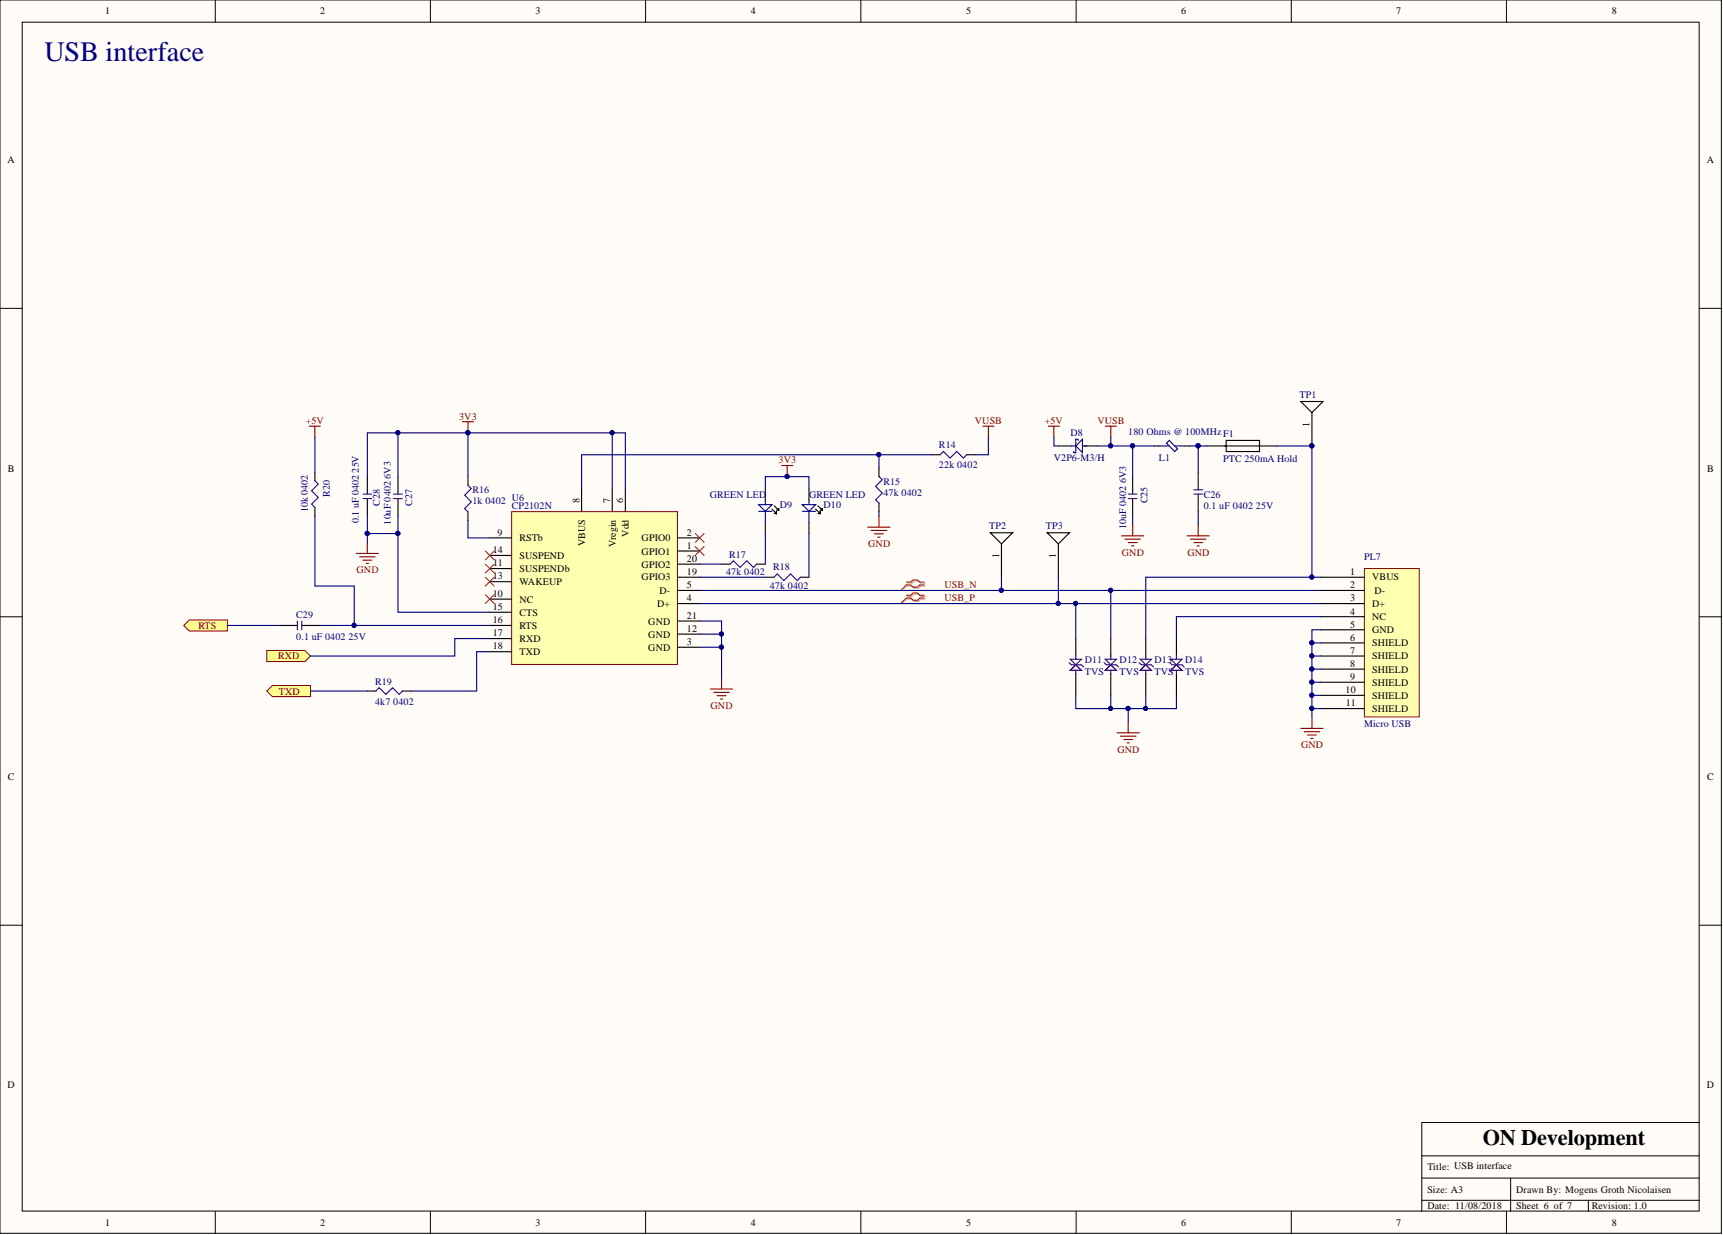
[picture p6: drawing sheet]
<svg xmlns="http://www.w3.org/2000/svg" width="393mm" height="282mm" viewBox="0 0 393 282" stroke-linecap="round" stroke-linejoin="round" font-family="sans-serif">
<defs><g id="words">
<text font-size="6.4" fill="#000080" x="10.1" y="13.9">USB interface</text>
<text font-size="5.1" x="338.5" y="261.4">ON Development</text>
<g font-size="2.3">
<text x="24" y="3.3">1</text>
<text x="73.1" y="3.3">2</text>
<text x="122.2" y="3.3">3</text>
<text x="171.4" y="3.3">4</text>
<text x="220.5" y="3.3">5</text>
<text x="269.6" y="3.3">6</text>
<text x="318.8" y="3.3">7</text>
<text x="367.9" y="3.3">8</text>
<text x="1.7" y="37.2">A</text>
<text x="389.7" y="37.2">A</text>
<text x="299" y="97.4" transform="rotate(-90 299 97.4)">1</text>
<text x="1.8" y="107.6">B</text>
<text x="389.8" y="107.6">B</text>
<text x="132.3" y="114.7" transform="rotate(-90 132.3 114.7)">8</text>
<text x="139.3" y="114.7" transform="rotate(-90 139.3 114.7)">7</text>
<text x="142.3" y="114.7" transform="rotate(-90 142.3 114.7)">6</text>
<text x="113.6" y="122.3">9</text>
<text x="118.6" y="123.5">RSTb</text>
<text x="133.6" y="124.6" transform="rotate(-90 133.6 124.6)">VBUS</text>
<text x="140.6" y="124.8" transform="rotate(-90 140.6 124.8)">Vregin</text>
<text x="143.5" y="122.5" transform="rotate(-90 143.5 122.5)">Vdd</text>
<text x="146.5" y="123.5">GPIO0</text>
<text x="156.8" y="125.3">1</text>
<text x="156.8" y="122.3">2</text>
<text x="112.5" y="126.2">14</text>
<text x="112.6" y="129.3">11</text>
<text x="118.6" y="130.5">SUSPENDb</text>
<text x="118.6" y="127.5">SUSPEND</text>
<text x="146.5" y="126.6">GPIO1</text>
<text x="146.5" y="129.5">GPIO2</text>
<text x="156.8" y="131.2">19</text>
<text x="156.8" y="128.3">20</text>
<text x="228.1" y="127.3" transform="rotate(-90 228.1 127.3)">1</text>
<text x="241.1" y="127.3" transform="rotate(-90 241.1 127.3)">1</text>
<text x="308.3" y="131.2">1</text>
<text x="112.5" y="136.3">10</text>
<text x="112.5" y="132.2">13</text>
<text x="118.6" y="137.6">NC</text>
<text x="118.6" y="133.5">WAKEUP</text>
<text x="146.5" y="132.5">GPIO3</text>
<text x="150.5" y="135.5">D-</text>
<text x="156.8" y="137.2">4</text>
<text x="156.8" y="134.3">5</text>
<text x="308.3" y="134.3">2</text>
<text x="308.3" y="137.2">3</text>
<text x="313.3" y="132.5">VBUS</text>
<text x="313.8" y="135.5">D-</text>
<text x="112.5" y="139.3">15</text>
<text x="112.5" y="142.2">16</text>
<text x="118.6" y="140.5">CTS</text>
<text x="118.6" y="143.5">RTS</text>
<text x="148" y="142.6">GND</text>
<text x="150" y="138.5">D+</text>
<text x="156.8" y="141.3">21</text>
<text x="308.3" y="140.3">4</text>
<text x="308.3" y="143.2">5</text>
<text x="313.3" y="138.5">D+</text>
<text x="313.3" y="141.5">NC</text>
<text x="112.5" y="145.3">17</text>
<text x="112.5" y="148.2">18</text>
<text x="118.6" y="146.5">RXD</text>
<text x="118.6" y="149.5">TXD</text>
<text x="148" y="148.5">GND</text>
<text x="148" y="145.5">GND</text>
<text x="156.8" y="147.2">3</text>
<text x="156.8" y="144.2">12</text>
<text x="308.3" y="146.3">6</text>
<text x="308.3" y="149.2">7</text>
<text x="313.3" y="144.5">GND</text>
<text x="313.3" y="147.5">SHIELD</text>
<text x="308.3" y="152.3">8</text>
<text x="308.3" y="155.2">9</text>
<text x="313.3" y="150.5">SHIELD</text>
<text x="313.3" y="153.5">SHIELD</text>
<text x="307.2" y="158.2">10</text>
<text x="307.3" y="161.2">11</text>
<text x="313.3" y="156.5">SHIELD</text>
<text x="313.3" y="159.5">SHIELD</text>
<text x="313.3" y="162.5">SHIELD</text>
<text x="1.8" y="178">C</text>
<text x="389.8" y="178">C</text>
<text x="1.7" y="248.4">D</text>
<text x="389.7" y="248.4">D</text>
<text x="325.9" y="267.1">Title: USB interface</text>
<text x="325.9" y="272.2">Size: A3</text>
<text x="325.9" y="276">Date: 11/08/2018</text>
<text x="346.1" y="276">Sheet 6 of 7</text>
<text x="346.1" y="272.2">Drawn By: Mogens Groth Nicolaisen</text>
<text x="363.4" y="276">Revision: 1.0</text>
<text x="24" y="279.8">1</text>
<text x="73.1" y="279.8">2</text>
<text x="122.2" y="279.8">3</text>
<text x="171.4" y="279.8">4</text>
<text x="220.5" y="279.8">5</text>
<text x="269.6" y="279.8">6</text>
<text x="318.8" y="279.8">7</text>
<text x="367.9" y="279.8">8</text>
</g>
<g font-size="2.3" fill="#800000">
<text x="104.8" y="95.8">3V3</text>
<text x="69.8" y="96.8">+5V</text>
<text x="222.6" y="96.8">VUSB</text>
<text x="238.5" y="96.8">+5V</text>
<text x="250.5" y="96.8">VUSB</text>
<text x="177.8" y="105.8">3V3</text>
<text x="198.2" y="124.9">GND</text>
<text x="81.4" y="130.9">GND</text>
<text x="256.1" y="126.9">GND</text>
<text x="271.1" y="126.9">GND</text>
<text x="215.6" y="134.3">USB_N</text>
<text x="215.6" y="137.2">USB_P</text>
<text x="45.3" y="143.5">RTS</text>
<text x="63.5" y="150.5">RXD</text>
<text x="63.6" y="158.5">TXD</text>
<text x="162.2" y="161.8">GND</text>
<text x="255.1" y="171.8">GND</text>
<text x="297" y="170.8">GND</text>
</g>
<g font-size="2.3" fill="#000080">
<text x="296.7" y="90.9">TP1</text>
<text x="244.4" y="99.5">D8</text>
<text x="257.6" y="99.3">180 Ohms @ 100MHz F1</text>
<text x="81.9" y="107.9" transform="rotate(-90 81.9 107.9)">25V</text>
<text x="214.4" y="102.3">R14</text>
<text x="214.4" y="106.9">22k 0402</text>
<text x="240.6" y="105.3">V2P6-M3/H</text>
<text x="264.6" y="105.3">L1</text>
<text x="279.3" y="105.3">PTC 250mA Hold</text>
<text x="75.3" y="113.4" transform="rotate(-90 75.3 113.4)">R20</text>
<text x="89.3" y="109.3" transform="rotate(-90 89.3 109.3)">6V3</text>
<text x="107.9" y="112.5">R16</text>
<text x="162" y="113.6">GREEN LED</text>
<text x="184.7" y="113.6">GREEN LED</text>
<text x="201.7" y="110.6">R15</text>
<text x="201.7" y="113.1">47k 0402</text>
<text x="257.1" y="110.3" transform="rotate(-90 257.1 110.3)">6V3</text>
<text x="274.8" y="113.5">C26</text>
<text x="70.2" y="116.9" transform="rotate(-90 70.2 116.9)">10k 0402</text>
<text x="81.9" y="119.5" transform="rotate(-90 81.9 119.5)">0.1 uF 0402</text>
<text x="86.7" y="115.4" transform="rotate(-90 86.7 115.4)">C28</text>
<text x="89.3" y="119.7" transform="rotate(-90 89.3 119.7)">10uF 0402</text>
<text x="94.1" y="115.4" transform="rotate(-90 94.1 115.4)">C27</text>
<text x="107.9" y="115.1">1k 0402</text>
<text x="116.8" y="114.3">U6</text>
<text x="116.8" y="116.3">CP2102N</text>
<text x="178" y="115.9">D9</text>
<text x="188" y="115.9">D10</text>
<text x="261.9" y="114.9" transform="rotate(-90 261.9 114.9)">C25</text>
<text x="274.8" y="116.1">0.1 uF 0402</text>
<text x="286.7" y="116.1">25V</text>
<text x="225.9" y="120.8">TP2</text>
<text x="238.8" y="120.8">TP3</text>
<text x="257.1" y="120.7" transform="rotate(-90 257.1 120.7)">10uF 0402</text>
<text x="165.8" y="131.2">47k 0402</text>
<text x="166.4" y="127.2">R17</text>
<text x="176.5" y="130.2">R18</text>
<text x="311.4" y="127.9">PL7</text>
<text x="175.7" y="134.4">47k 0402</text>
<text x="67.6" y="141">C29</text>
<text x="67.6" y="146">0.1 uF 0402</text>
<text x="79.6" y="146">25V</text>
<text x="247.7" y="151.4">D11</text>
<text x="247.7" y="154">TVS</text>
<text x="255.6" y="151.4">D12</text>
<text x="255.6" y="154">TVS</text>
<text x="263.6" y="151.4">D13</text>
<text x="263.6" y="154">TVS</text>
<text x="270.6" y="151.4">D14</text>
<text x="270.6" y="154">TVS</text>
<text x="85.6" y="156.2">R19</text>
<text x="85.6" y="160.8">4k7</text>
<text x="89.8" y="160.8">0402</text>
<text x="311.4" y="166">Micro USB</text>
</g>
</g></defs>
<g fill="#fffcf8" stroke="#000" stroke-width=".23">
<path d="M0 0h393v281.5h-393z"/>
<path d="M5.1 5.1h382.8v271.3h-382.8z"/>
</g>
<g fill="none" stroke="#000" stroke-width=".23">
<path d="M49.1 0v5.1M98.3 0v5.1M147.4 0v5.1M196.5 0v5.1M245.7 0v5.1M294.8 0v5.1M343.9 0v5.1M0 70.4h5.1M388 70.4h5M0 140.8h5.1M388 140.8h5M0 211.2h5.1"/>
<path d="M388 211.2h5M388 256.2h-63.4v7.6M49.1 276.5v5.1M98.3 276.5v5.1M147.4 276.5v5.1M196.5 276.5v5.1M245.7 276.5v5.1M294.8 276.5v5.1M324.6 268.9h63.4M324.6 273.9h63.4M343.9 276.5v5.1M344.9 268.9v7.6"/>
<path d="M362.6 273.9v2.6M388 263.8h-63.4v12.7"/>
</g>
<g fill="none" stroke="#800000" stroke-width=".25">
<path d="M105.6 96.3h2.5M106.8 96.3v2.5M224.4 97.3h2.5M225.6 97.3v2.5M239.3 97.3h2.6M240.6 97.3v2.5M252.3 97.3h2.5M253.6 97.3v2.5M178.4 106.3h2.6M179.7 106.3v2.5M200.7 117.8v2.5M81.3 126.3h5.1"/>
<path d="M82.1 127.1h3.5M82.8 127.8h2.1M83.6 128.6h.5M83.9 123.8v2.5M198.1 120.3h5.1M198.9 121.1h3.5M199.6 121.8h2.1M200.4 122.6h.5M162.2 157.3h5.1M163 158h3.5M163.7 158.8h2M164.5 159.5h.5"/>
<path d="M164.7 154.7v2.6M255 167.3h5.1M255.8 168h3.5M256.5 168.8h2.1M257.3 169.5h.5M257.6 164.7v2.6M297 166.2h5M297.7 167h3.6M298.5 167.8h2M299.3 168.5h.5M299.5 163.7v2.5"/>
</g>
<g fill="#000080" stroke="#000080" stroke-width=".23">
<circle cx="179.7" cy="108.7" r=".47"/>
<circle cx="106.8" cy="98.8" r=".47"/>
</g>
<g fill="#ffff80" stroke="#800000" stroke-width=".23">
<path d="M60.9 148.5h8.7l1.3 1.2-1.3 1.3h-8.7z" fill-rule="evenodd"/>
<path d="M62.2 156.5h8.7v2.5h-8.7l-1.3-1.3z" fill-rule="evenodd"/>
</g>
<path d="M258.6 108.8v4M258.6 113.8v4" fill="none" stroke="#000" stroke-width=".25"/>
<path d="M257.6 113.8h2M257.6 112.8h2" fill="none" stroke="#30007b" stroke-width=".25"/>
<path d="M311.5 129.8h12.5v33.8h-12.5z" fill="#ffffb0" stroke="#800000" stroke-width=".23"/>
<path d="M301.5 131.7h10M301.5 134.8h10M301.5 137.8h10M301.5 140.7h10M301.5 143.7h10M301.5 146.7h10M301.5 149.7h10M301.5 152.7h10M301.5 155.7h10M301.5 158.7h10M301.5 161.7h10" fill="none" stroke="#000" stroke-width=".25"/>
<path d="M116.8 116.8h37.9v34.9h-37.9z" fill="#ffffb0" stroke="#800000" stroke-width=".23"/>
<g fill="none" stroke="#000" stroke-width=".25">
<path d="M83.9 108.8v4M83.9 113.8v4M90.9 108.8v4M90.9 113.8v4M106.8 108.8v2M106.8 116.8v2M132.8 111.8v5M139.8 111.8v5M142.8 111.8v5M174.7 111.6v2.6M174.7 119.2v2.6M176.2 116.2l1.1 1v-.5v.5h-.6"/>
<path d="M176.7 115.4l1.1 1v-.5v.5h-.5M184.7 111.6v2.6M184.7 119.2v2.6M186.2 116.2l1 1v-.5v.5h-.5M186.7 115.4l1 1v-.5v.5h-.5M200.7 106.8v2M200.7 114.8v2M212.7 103.8h2M220.6 103.8h2M241.6 101.8h3M247.6 101.8h3M263.6 101.8h1"/>
<path d="M270.5 101.8h1.1M273.5 107.8v4M273.5 112.8v4M275.5 101.8h4.4v-1.3h7.6v2.6h-7.6v-1.3h11.6M111.8 122.8h5M111.8 136.7h5M111.8 129.8h5M111.8 132.8h5M111.8 126.8h5M111.8 139.7h5M154.7 125.8h5M154.7 122.8h5"/>
<path d="M154.7 137.8h5M154.7 134.8h5M154.7 131.7h5M154.7 128.8h5M111.8 142.8h5M111.8 145.7h5M111.8 148.7h5M154.7 147.7h5M154.7 144.7h5M154.7 141.7h5M245.6 145.7v4M245.6 153.7v5"/>
<path d="M253.6 145.7v4M253.6 153.7v5M261.6 145.7v4M261.6 153.7v5M268.6 145.7v4M268.6 153.7v5"/>
</g>
<g fill="none" stroke="#0c0087" stroke-width=".25">
<path d="M173.2 115.2h3l-1.5 1.5zM173.2 116.7h3M174.7 114.2v1M174.7 116.7v2.5M183.2 115.2h3l-1.5 1.5zM183.2 116.7h3M184.7 114.2v1M184.7 116.7v2.5M244.6 101.8h1M246.1 100.5v-.2h-.5v3h-.5v-.2M247.1 100.3v3l-1.5-1.5zM247.1 101.8h1"/>
<path d="M264.6 101.8h2.3M268.2 101.8h2.3"/>
</g>
<g fill="none" stroke="#30007b" stroke-width=".25">
<path d="M82.9 113.8h1.9M82.9 112.8h1.9M89.8 113.8h2M89.8 112.8h2M106.8 110.8l.8 .7-1.5 1.5 1.5 1.5-1.5 1.6 .7 .7M200.7 108.8l.7 .7-1.5 1.5 1.5 1.5-1.5 1.6 .8 .7M214.7 103.8l.7-.8 1.5 1.6 1.5-1.6 1.5 1.6 .7-.8M272.5 112.8h2.1M272.5 111.8h2.1M244.1 151.2l.5 .5h2.3l.5 .5M245.6 151.7l1.3 1.3h-2.6zM245.6 149.6v.9h1.3l-1.3 1.2-1.3-1.2h1.3"/>
<path d="M245.6 153h1.3l-1.3-1.3-1.3 1.3h1.3v.8M252.1 151.2l.5 .5h2.2l.6 .5M253.6 151.7l1.2 1.3h-2.5zM253.6 149.6v.9h1.2l-1.2 1.2-1.3-1.2h1.3M253.6 153h1.2l-1.2-1.3-1.3 1.3h1.3v.8M260 151.2l.6 .5h2.2l.5 .5M261.6 151.7l1.2 1.3h-2.5zM261.6 149.6v.9h1.2l-1.2 1.2-1.3-1.2h1.3M261.6 153h1.2l-1.2-1.3-1.3 1.3h1.3v.8M267 151.2l.6 .5h2.2l.5 .5M268.6 151.7l1.2 1.3h-2.5zM268.6 149.6v.9h1.2l-1.2 1.2-1.3-1.2h1.3"/>
<path d="M268.6 153h1.2l-1.2-1.3-1.3 1.3h1.3v.8"/>
</g>
<path d="M266.9 100.5l1.9 1.9-.6 .7-1.9-1.9z" fill="none" stroke="#040486" stroke-width=".25"/>
<g fill="none" stroke="#f00" stroke-width=".23">
<path d="M110.8 135.7l2 2.1M110.8 131.7l2 2.1M110.8 128.8l2 2M110.8 125.8l2 2M112.8 135.7l-2 2.1M112.8 131.7l-2 2.1M112.8 128.8l-2 2M112.8 125.8l-2 2M158.7 124.7l2 2.1M158.7 121.8l2 2M160.7 124.7l-2 2.1M160.7 121.8l-2 2"/>
<path d="M206.9 133.5l-1.2 1.3M206.9 136.5l-1.2 1.3"/>
</g>
<path d="M258.6 119.8v2.5M273.5 119.8v2.5M256 122.3h5.1M256.8 123.1h3.6M257.6 123.8h2M258.3 124.6h.5M271 122.3h5.1M271.8 123.1h3.5M272.5 123.8h2.1M273.3 124.6h.5" fill="none" stroke="#800000" stroke-width=".25"/>
<path d="M207.2 133.1h1l.5-.5h1l.5 .5h1M207.2 133.7h1l.5 .6h1l.5-.6h1M207.2 136.1h1l.5-.5h1l.5 .5h1M207.2 136.7h1l.5 .5h1l.5-.5h1" fill="none" stroke="#d0a19e" stroke-width=".25"/>
<path d="M207.2 133.7l-1.5 1.1M207.2 136.7l-1.5 1.1" fill="none" stroke="#d0a19e" stroke-width=".23"/>
<path d="M206.9 132.9h1l.5-.5h1.1l.5 .5h1M206.9 133.5h1l.5 .5h1.1l.5-.5h1M206.9 135.9h1l.5-.6h1.1l.5 .6h1M206.9 136.5h1l.5 .5h1.1l.5-.5h1" fill="none" stroke="#f00" stroke-width=".25"/>
<path d="M43.2 141.5h8.7v2.5h-8.7l-1.3-1.2z" fill-rule="evenodd" fill="#ffff80" stroke="#800000" stroke-width=".23"/>
<g fill="none" stroke="#000" stroke-width=".25">
<path d="M297 91.6h5l-2.5 2.6zM299.5 94.2v7.6M71.9 107.8v2M71.9 115.8v2M164.7 128.8h2M172.7 128.8h2M174.7 131.7h2M182.7 131.7h2M226.1 121.6h5.1l-2.6 2.5zM228.6 124.1v7.6M239.1 121.6h5l-2.5 2.5zM241.6 124.1v7.6"/>
<path d="M63.9 142.8h4M68.9 142.8h4M83.9 157.7h2M91.8 157.7h2.1"/>
</g>
<path d="M71.9 109.8l.8 .7-1.6 1.5 1.6 1.5-1.6 1.6 .8 .7M166.7 128.8l.7-.8 1.6 1.5 1.5-1.5 1.5 1.5 .7-.7M176.7 131.7l.7-.7 1.6 1.5 1.5-1.5 1.5 1.5 .7-.8M67.9 141.7v2M68.9 141.7v2M85.9 157.7l.7-.7 1.5 1.5 1.5-1.5 1.5 1.5 .7-.8" fill="none" stroke="#30007b" stroke-width=".25"/>
<g fill="#000080" stroke="#000080" stroke-width=".23">
<circle cx="299.5" cy="101.7" r=".47"/>
<circle cx="258.5" cy="101.7" r=".47"/>
<circle cx="200.6" cy="103.8" r=".47"/>
<circle cx="139.7" cy="98.8" r=".47"/>
<circle cx="90.8" cy="98.8" r=".47"/>
<circle cx="106.8" cy="98.8" r=".47"/>
<circle cx="273.5" cy="101.7" r=".47"/>
<circle cx="299.5" cy="131.7" r=".47"/>
<circle cx="253.5" cy="134.7" r=".47"/>
<circle cx="245.6" cy="137.7" r=".47"/>
<circle cx="164.7" cy="144.7" r=".47"/>
<circle cx="164.7" cy="147.7" r=".47"/>
<circle cx="228.6" cy="134.7" r=".47"/>
<circle cx="241.6" cy="137.7" r=".47"/>
<circle cx="253.5" cy="161.7" r=".47"/>
<circle cx="257.5" cy="161.7" r=".47"/>
<circle cx="261.5" cy="161.7" r=".47"/>
<circle cx="299.5" cy="146.7" r=".47"/>
<circle cx="299.5" cy="149.7" r=".47"/>
<circle cx="299.5" cy="152.7" r=".47"/>
<circle cx="299.5" cy="155.7" r=".47"/>
<circle cx="299.5" cy="158.7" r=".47"/>
<circle cx="299.5" cy="161.7" r=".47"/>
<circle cx="253.5" cy="101.7" r=".47"/>
<circle cx="179.7" cy="108.7" r=".47"/>
<circle cx="80.8" cy="142.7" r=".47"/>
<circle cx="83.8" cy="121.7" r=".47"/>
<circle cx="90.8" cy="121.7" r=".47"/>
</g>
<path d="M70.6 97.3h2.6M71.9 97.3v2.5" fill="none" stroke="#800000" stroke-width=".25"/>
<g fill="none" stroke="#000080" stroke-width=".25">
<path d="M71.9 99.8v8M90.9 98.8v10M106.8 98.8h-22.9v10M139.8 98.8v13M225.6 99.8v4h-3M240.6 99.8v2h1M253.6 99.8v2M71.9 117.8v15.9h9v9.1M83.9 117.8v4h7M90.9 117.8v21.9h20.9M106.8 108.8v-10h36v13M106.8 118.8v4h5"/>
<path d="M174.7 111.6v-2.8h10v2.8M200.7 103.8v3M200.7 116.8v1M212.7 103.8h-79.9v8M250.6 101.8h13M258.6 101.8v7M258.6 117.8v2M271.6 101.8h3.9M273.5 101.8v6M273.5 116.8v3M291.5 101.8h8v29.9h-37.9v14M83.9 121.8v2"/>
<path d="M159.7 137.8h85.9v7.9M159.7 134.8h93.9v10.9M159.7 131.7h15M159.7 128.8h5M174.7 121.8v7M184.7 121.8v9.9M228.6 131.7v3.1M241.6 131.7v6.1M245.6 137.8h55.9M253.6 134.8h47.9M299.5 131.7h2M51.9 142.8h12"/>
<path d="M70.9 157.7h13M72.9 142.8h38.9M111.8 148.7h-3v9h-14.9M111.8 145.7h-8v4h-32.9M159.7 141.7h5v3M159.7 144.7h5v3h-5M164.7 147.7v7M245.6 158.7v3h23v-3M253.6 158.7v3M261.6 158.7v3M299.5 146.7h2M299.5 149.7h2"/>
<path d="M299.5 152.7h2M299.5 155.7h2M299.5 158.7h2M301.5 140.7h-32.9v5M301.5 143.7h-2v18h2M257.6 161.7v3M299.5 161.7v2"/>
</g>
<use href="#words"/>
</svg>
